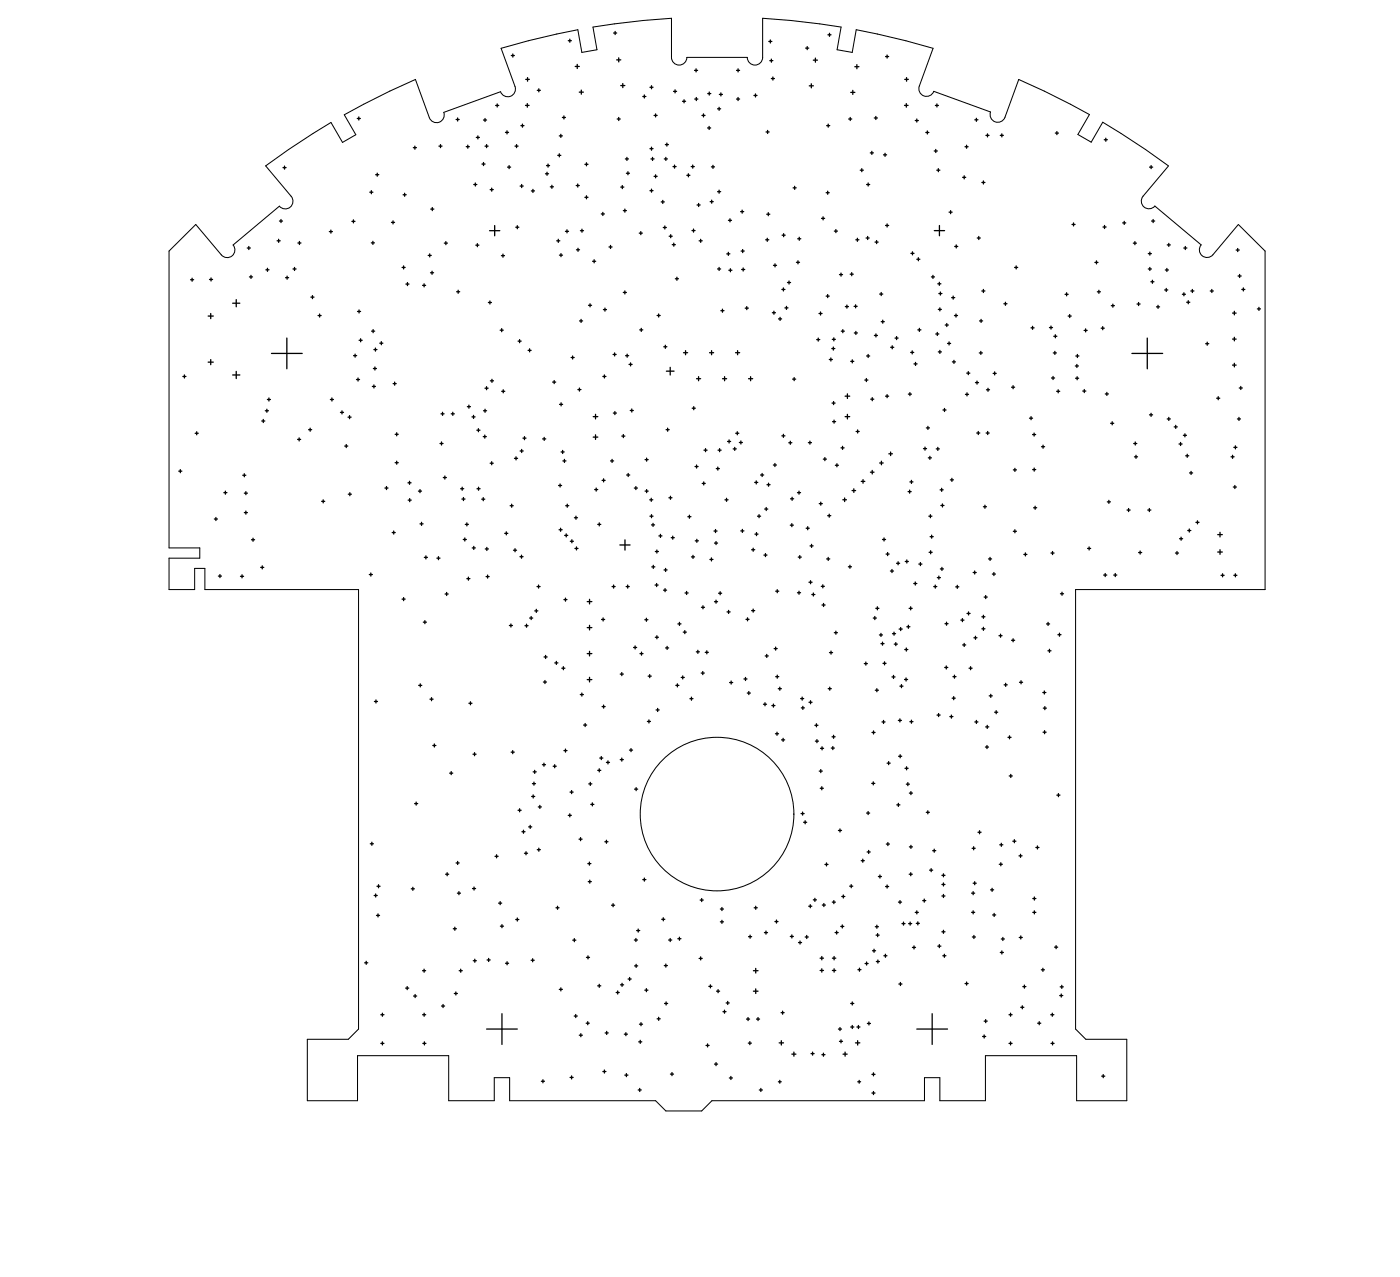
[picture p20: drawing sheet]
<svg xmlns="http://www.w3.org/2000/svg" width="228mm" height="207mm" viewBox="0 0 228 207" stroke-linecap="round" stroke-linejoin="round" font-family="sans-serif">
<g fill="none" stroke="#000" stroke-width=".17">
<path d="M67.5 12.9l2.3 6.2a1.25 1.25 0 0 0 1.6 .8 1.25 1.25 0 0 0 .7-1.6l9.3-3.4a1.25 1.25 0 0 0 1.6 .7 1.25 1.25 0 0 0 .7-1.6l-2.3-6.2 4.5-1.2 8-1.8 .7 3.7 2.4-.4-.6-3.7 8.2-1.1 4.5-.3v6.3a1.25 1.25 0 0 0 1.3 1.3 1.25 1.25 0 0 0 1.2-1.3h9.9a1.25 1.25 0 0 0 1.2 1.3 1.25 1.25 0 0 0 1.3-1.3v-6.3l4.5 .3 8.2 1.1-.6 3.7 2.4 .4 .7-3.7 8 1.8 4.5 1.2-2.3 6.2a1.25 1.25 0 0 0 .8 1.6 1.25 1.25 0 0 0 1.6-.8l9.2 3.4a1.25 1.25 0 0 0 .7 1.6 1.25 1.25 0 0 0 1.6-.8l2.3-6.1M67.5 12.9l-4.1 1.9-7.4 3.8 1.8 3.3-2.1 1.2-1.9-3.2-6.9 4.4-3.7 2.6 4.1 5a1.25 1.25 0 0 1-.1 1.7 1.25 1.25 0 0 1-1.8-.1l-7.5 6.3a1.25 1.25 0 0 1-.2 1.8 1.25 1.25 0 0 1-1.7-.2l-4.2-4.9-4.3 4.3v48.2h5v1.7h-5v5.1h4.1v-3.5h1.7v3.5h25v71.4l-1.7 1.6h-6.6v10h8.1v-7.3h14.8v7.3h7.4v-3.7h2.5v3.7h23.8l1.6 1.7h5.8l1.7-1.7h34.6v-3.7h2.5v3.7h7.4v-7.3h14.8v7.3h8.1v-10h-6.6l-1.7-1.6v-71.4h30.8v-55l-4.3-4.3-4.2 4.9a1.25 1.25 0 0 1-1.7 .1 1.25 1.25 0 0 1-.2-1.7l-7.5-6.3a1.25 1.25 0 0 1-1.8 .1 1.25 1.25 0 0 1-.1-1.7l4.1-4.9M165.6 12.9l4.1 1.9 7.4 3.8-1.9 3.2 2.2 1.3 1.8-3.2 7 4.4 3.7 2.6"/>
<circle cx="116.6" cy="132.2" r="12.5"/>
</g>
<g fill="none" stroke="#000" stroke-width=".21">
<path d="M58.1 19.2h.5M58.3 19v.5M74.1 19.4h.5M74.4 19.2v.5M78.6 19.5h.5M78.8 19.2v.5M80.6 17.1h.5M80.8 16.9v.5M83.1 9h.5M83.3 8.8v.5M85.4 17.1h.6M85.5 12.9h.5"/>
<path d="M85.7 16.8v.6M85.7 12.6v.6M87.3 14.7h.5M87.6 14.4v.5M91.4 19.1h.5M91.7 18.8v.5M92.4 6.6h.5M92.6 6.4v.5M93.5 10.8h.7M93.8 10.5v.6M94.1 15h.7M94.5 14.6v.7"/>
<path d="M99.7 5.4h.5M100 5.1v.5M100.2 9.7h.7M100.3 19.3h.5M100.6 9.4v.7M100.6 19.1v.5M100.9 13.9h.7M101.2 13.6v.6M104.5 15.7h.5M104.7 15.4v.5M105.6 14.2h.5M105.9 13.9v.5"/>
<path d="M106.3 18.7h.5M106.6 18.5v.5M109.5 14.8h.5M109.7 14.6v.5M110.9 16.5h.5M111.2 16.2v.5M112.9 11.4h.5M112.9 16.1h.5M113.1 11.2v.5M113.2 15.8v.5M114.1 18.7h.5M114.3 18.5v.5"/>
<path d="M115 15.2h.5M115.3 15v.4M116.6 17.7h.5M116.9 17.4v.5M116.9 15.3h.5M117.2 15.1v.5M119.7 16.1h.5M119.7 11.4h.5M120 11.2v.5M120 15.8v.5M122.5 15.5h.5M122.8 15.3v.5"/>
<path d="M125 6.7h.5M125.1 9.9h.5M125.2 6.5v.5M125.4 9.6v.5M125.4 12.8h.5M125.6 12.5v.5M130.9 7.8h.5M131.2 7.6v.5M131.5 13.9h.7M131.9 13.6v.7M132.2 9.8h.7M132.5 9.4v.7"/>
<path d="M134.6 5.7h.5M134.8 5.4v.5M137.9 19.3h.5M138.2 19.1v.5M138.3 15h.6M138.6 14.7v.6M138.9 10.8h.7M139.3 10.5v.7M142.1 19.2h.5M142.3 18.9v.5M143.9 9.2h.5M144.2 8.9v.5"/>
<path d="M147 17.1h.6M147.1 12.9h.5M147.3 16.8v.6M147.3 12.6v.6M148.8 19.6h.5M149 19.3v.5M152 17.1h.5M152.3 16.9v.5M158.4 19.5h.5M158.7 19.2v.5M45 39.1h.5M45.3 38.9v.5"/>
<path d="M45.4 35.9h.5M45.7 35.7v.5M46 27.2h.5M46.2 27v.5M48.4 39.5h.5M48.7 39.2v.5M53.5 37.6h.5M53.8 37.4v.5M57.2 36h.5M57.4 35.7v.5M60.1 31.2h.5M60.4 39.5h.5"/>
<path d="M60.4 31v.5M60.6 39.2v.5M61.1 28.4h.5M61.3 28.1v.5M63.6 36.1h.5M63.9 35.9v.5M65.5 31.6h.5M65.8 31.4v.5M67.2 24h.5M67.4 23.7v.5M70 34h.5M70.3 33.7v.5"/>
<path d="M71.3 23.7h.5M71.6 23.5v.5M72.2 39.5h.5M72.5 39.2v.5M75.8 23.8h.5M76 23.6v.5M77 30h.5M77.3 29.7v.5M77.3 39.8h.5M77.4 22.3h.5M77.6 39.6v.5M77.7 22.1v.5"/>
<path d="M78.3 26.6h.5M78.6 26.4v.5M78.8 23.7h.5M79.1 23.5v.5M79.6 37.5h1.6M79.7 30.8h.5M79.9 30.6v.5M80.4 36.6v1.7M82.2 21.5h.5M82.4 21.3v.5M82.5 27.1h.5M82.7 26.9v.5"/>
<path d="M83.7 23.7h.5M83.8 36.9h.5M84 23.5v.5M84.1 36.7v.5M84.5 30.2h.5M84.7 20.4h.5M84.8 30v.5M84.9 20.2v.5M86.4 31h.5M86.6 30.8v.5M88.7 28.2h.5M88.8 26.9h.5"/>
<path d="M88.9 28v.5M89.1 26.6v.5M89.4 30.3h.5M89.7 30.1v.5M90.5 39.1h.5M90.7 25.2h.5M90.7 38.9v.5M90.9 22.1h.5M90.9 25v.5M91.2 21.8v.5M91.9 37.6h.5M92.2 37.3v.5"/>
<path d="M93.7 30.1h.5M93.9 29.9v.5M94.3 37.5h.5M94.6 37.2v.5M95.1 26.7h.5M95.1 32.1h.5M95.3 26.4v.5M95.3 31.8v.5M97.7 34.8h.5M98 34.5v.5M99.2 39.9v.5M100.9 30.4h.5"/>
<path d="M101.1 30.1v.5M101.3 34.2h.5M101.6 34v.5M101.6 25.8h.5M101.8 28.1h.5M101.9 25.6v.5M102.1 27.9v.5M103.9 37.9h.5M104.1 37.6v.5M105.6 24.2h.5M105.6 31h.5M105.8 25.8h.5"/>
<path d="M105.9 23.9v.5M105.9 30.7v.5M106.1 25.6v.5M106.3 28.6h.5M106.6 28.4v.5M107.5 32.8h.5M107.7 32.6v.4M107.8 37h.5M108 25.8h.5M108.1 36.7v.5M108.1 23.5h.5M108.2 25.6v.5"/>
<path d="M108.4 23.2v.5M108.8 38.4h.5M109 38.1v.5M109.3 39.7h.5M109.4 27.1h.5M109.5 39.5v.5M109.6 26.8v.5M111.6 28.5h.5M111.9 28.2v.5M112.3 27.1h.5M112.5 37.5h.5M112.6 26.8v.5"/>
<path d="M112.7 37.2v.5M113.3 33.3h.5M113.5 33v.5M113.6 39.1h.5M113.9 38.9v.5M115 20.8h.5M115.3 20.5v.5M115.4 32.8h.5M115.6 27.1h.5M115.7 32.5v.5M115.9 26.9v.5M116.6 31.1h.5"/>
<path d="M116.9 30.9v.5M118.4 35.8h.5M118.6 35.5v.5M120.4 34.4h.5M120.6 34.1v.5M124.5 39h.5M124.5 21.4h.5M124.6 34.8h.5M124.7 38.7v.5M124.8 21.2v.5M124.9 34.5v.5M127.1 38.2h.5"/>
<path d="M127.4 38v.5M128.9 30.5h.5M129.2 30.3v.5M129.7 38.8h.5M129.9 38.5v.5M133.5 35.5h.5M133.8 35.2v.5M134.3 31.3h.5M134.4 20.4h.5M134.5 31.1v.5M134.6 20.2v.5M135.6 37.5h.5"/>
<path d="M135.9 37.3v.5M139.1 39h.5M139.4 38.7v.5M139.8 27.6h.5M140.1 27.4v.5M140.8 38.7h.5M140.9 30h.4M141 38.4v.5M141.1 29.7v.5M141.5 24.8h.4M141.7 24.6v.5M142.2 39.3h.5"/>
<path d="M142.5 39.1v.5M143.6 25.2h.5M143.8 24.9v.5M143.9 36.6h.5M144.2 36.4v.5M150.5 21.5h.5M150.7 21.3v.5M151.8 24.5h.5M151.9 37.5h1.6M152.1 24.3v.5M152.3 27.6h.5M152.5 27.4v.5"/>
<path d="M152.7 36.6v1.7M154.3 34.5h.5M154.5 34.2v.5M155.4 39.8v.5M156.5 28.8h.5M156.7 28.6v.5M156.8 23.8h.5M157.1 23.6v.5M158.8 38.7h.5M159.1 38.4v.5M159.6 29.6h.5M159.8 29.4v.5"/>
<path d="M160.2 22h.5M160.5 21.7v.5M162.6 22h.5M162.8 21.7v.5M171.5 21.6h.5M171.8 21.4v.5M174.2 36.5h.5M174.5 36.2v.5M179.3 36.9h.5M179.5 22.7h.5M179.5 36.6v.5M179.7 22.4v.5"/>
<path d="M182.5 36.2h.5M182.7 36v.5M184.2 39.5h.5M184.5 39.2v.5M186.8 27.1h.5M187.1 26.9v.5M187.2 35.9h.5M187.4 35.7v.5M189.7 39.8h.5M190 39.5v.5M31 45.4h.5M31.2 45.2v.5"/>
<path d="M33.8 51.3h.9M33.8 58.8h.9M34.1 45.4h.4M34.3 50.9v.9M34.3 58.4v.8M34.3 45.1v.5M37.8 49.3h1.2M38.4 48.7v1.1M40.2 40.3h.5M40.4 40v.5M40.5 45h.5M40.8 44.7v.5"/>
<path d="M43.2 43.8h.5M43.5 43.6v.5M44.1 57.4h5M46.4 45.1h.5M46.6 54.9v5M46.7 44.9v.5M47.6 43.7h.5M47.9 43.4v.5M50.5 48.3h.5M50.8 48v.5M51.7 51.3h.5M51.9 51v.5"/>
<path d="M57.5 57.8h.5M57.7 57.5v.5M58.1 50.6h.5M58.4 50.3v.5M58.4 55.3h.5M58.6 55v.5M60.4 53.8h.5M60.6 53.5v.5M60.7 59.9h.5M60.8 56.8h.5M60.9 59.6v.5M61 56.5v.5"/>
<path d="M61.7 55.7h.5M62 55.5v.5M65.3 43.4h.5M65.6 43.2v.5M66 46.1h.5M66.2 45.9v.5M68.7 46.4h.5M68.9 46.1v.5M69.6 41.5h.5M69.8 41.2v.5M70 44.3h.5M70.2 44.1v.5"/>
<path d="M74.2 47.4h.5M74.5 47.1v.5M79.4 49.1h.5M79.6 48.9v.5M81.3 53.6h.5M81.5 41.5h.5M81.5 53.4v.5M81.7 41.3v.5M84.2 55.4h.5M84.5 55.2v.5M85.8 56.9h.5M86.1 56.7v.5"/>
<path d="M90.9 41.4h.5M91.2 41.2v.5M92.8 58.1h.5M93.1 57.8v.5M93.7 40.6h.5M93.9 40.3v.5M94.2 52.1h.5M94.4 51.9v.5M95.6 49.6h.5M95.9 49.3v.5M96.3 42.4h.5M96.6 42.2v.5"/>
<path d="M98.1 50.3h.5M98.3 50v.5M99 40.1h.5M99.6 57.6h.5M99.9 57.3v.5M101.3 47.5h.5M101.6 47.3v.5M101.7 57.8h.5M101.9 57.5v.5M102.2 59.2h.5M102.5 58.9v.5M104 53.6h.5"/>
<path d="M104.2 53.3v.5M106.8 51.3h.5M107.1 51v.5M107.9 56.3h.5M108.1 56.1v.5M108.9 59.7v1.2M109.8 45.3h.5M110 45v.5M111.1 57.3h.7M111.4 57v.6M115.3 57.3h.7M115.7 57v.6"/>
<path d="M116.6 43.7h.5M116.9 43.4v.5M117.2 50.5h.5M117.4 50.2v.5M118.1 41.2h.5M118.4 41v.5M118.5 43.9h.5M118.7 43.7v.4M119.5 57.3h.7M119.9 57v.6M120.5 40.8h.5M120.5 43.8h.5"/>
<path d="M120.7 40.5v.5M120.8 43.5v.5M121.1 50.1h.5M121.4 49.8v.5M125.5 50.8h.5M125.7 43.1h.5M125.8 50.6v.4M126 42.9v.5M126.5 51.8h.5M126.8 51.6v.5M127.1 47h.5M127.3 46.8v.5"/>
<path d="M127.6 50h.5M127.8 49.8v.5M128 45.9h.5M128.2 45.6v.5M129.4 42.6h.5M129.7 42.4v.5M132.7 55.2h.5M133 54.9v.5M133.1 50.9h.5M133.4 50.7v.5M134.3 48.1h.5M134.5 47.8v.5"/>
<path d="M134.8 58.4h.5M135 58.1v.5M135.2 56.6h.5M135.3 55.1h.5M135.4 56.4v.5M135.5 54.9v.5M136.4 44.6h.5M136.7 44.4v.5M136.7 53.8h.5M137 53.5v.5M137.4 49.8h.5M137.6 49.6v.5"/>
<path d="M138.2 44.5h.5M138.3 58.7h.5M138.4 44.3v.5M138.5 58.4v.5M138.8 49.8h.5M138.9 54.1h.5M139.1 49.5v.5M139.1 53.8v.5M140.9 57.8h.5M141.1 57.6v.5M142.1 54.5h.5M142.4 54.2v.5"/>
<path d="M143 47.8h.5M143.2 47.5v.5M143.2 52.3h.5M143.5 52v.5M144.8 56.4h.5M145 56.2v.5M145.5 54.9h.5M145.7 54.7v.5M148 57.2h.5M148.1 41.2h.5M148.3 57v.5M148.3 40.9v.5"/>
<path d="M148.6 59.1h.5M148.8 58.9v.5M149 42.1h.5M149.2 53.6h.5M149.3 41.9v.5M149.4 53.3v.5M151.4 45h.5M151.6 44.7v.5M152.1 54.3h.5M152.3 54v.5M152.4 46.1h.5M152.5 50.3h.5"/>
<path d="M152.5 57.2h.5M152.6 47.7h.5M152.7 45.9v.5M152.8 50v.5M152.8 56.9v.5M152.8 47.4v.5M153.6 52.8h.5M153.9 52.5v.5M154 55.8h.5M154.3 55.5v.5M154.7 48.3h.5M154.8 58.8h.5"/>
<path d="M154.9 48.1v.5M155 58.5v.5M155.1 51.3h.5M155.2 40h.5M155.4 51v.5M159.2 57.3h.5M159.2 52.1h.5M159.4 57.1v.5M159.5 51.9v.5M159.6 47.3h.5M159.8 47v.5M163.2 49.3h.5"/>
<path d="M163.4 49.1v.5M164.9 43.4h.5M165.2 43.2v.5M167.6 53.3h.5M167.8 53v.5M170.6 53.2h.5M170.8 53v.5M171.2 57.3h.5M171.3 54.6h.5M171.4 57.1v.5M171.5 54.4v.5M173.1 47.8h.5"/>
<path d="M173.4 47.6v.5M173.6 51.3h.5M173.9 51.1v.5M174.8 59.4h.5M174.9 57.8h.5M175 59.2v.5M175.1 57.6v.5M176.2 53.7h.5M176.4 53.4v.5M178 42.6h.5M178.2 42.4v.5M178.4 47.4h.5"/>
<path d="M178.6 47.2v.4M179 53.3h.5M179.2 53.1v.5M180.6 49.7h.5M180.9 49.4v.5M184 57.4h5M184.8 49.4h.5M185.1 49.1v.5M186.5 54.9v5M186.6 43.7h.5M186.6 41.2h.5M186.9 43.4v.5"/>
<path d="M186.9 40.9v.5M187.1 45.8h.4M187.3 45.5v.5M188 49.8h.5M188.2 49.6v.5M189.3 47.1h.5M189.4 43.9h.5M189.6 46.9v.4M189.7 43.6v.5M192.2 47.8h.5M192.4 40.3h.5M192.4 47.6v.5"/>
<path d="M192.6 40v.5M192.9 49.1h.5M193.1 48.8v.5M193.5 47.3h.5M193.8 47v.5M196 55.8h.5M196.2 55.6v.5M196.7 47.3h.5M197 47v.5M200.3 55.1h.6M200.3 50.9h.6M200.3 59.3h.6"/>
<path d="M200.6 50.6v.5M200.6 54.8v.6M200.6 59v.6M200.9 40.6h.5M201.2 40.4v.5M201.2 44.8h.5M201.5 44.6v.5M201.8 47h.5M202.1 46.8v.5M204.4 50.2h.5M204.6 49.9v.5M29.1 76.5h.5"/>
<path d="M29.3 76.3v.5M29.7 61.2h.5M30 60.9v.5M31.7 70.4h.5M32 70.1v.5M36.6 79.8v.5M37.8 60.9h1.2M38.4 60.3v1.2M39.5 77.2h.5M39.7 76.9v.5M40 79.9v.5M42.5 68.4h.5"/>
<path d="M42.8 68.1v.5M43.1 66.7h.5M43.4 66.5v.5M43.5 64.9h.5M43.7 64.6v.5M48.4 71.4h.5M48.6 71.1v.5M50.2 69.8h.5M50.4 69.5v.5M53.7 64.9h.5M53.9 64.6v.5M55.3 67h.5"/>
<path d="M55.6 66.7v.5M56 72.5h.5M56.3 72.2v.5M56.6 67.8h.5M56.8 67.5v.5M57.9 61.7h.5M58.2 61.4v.5M60.5 62.8h.5M60.8 62.5v.5M62.6 79.3h.5M62.8 79v.5M63.9 62.3h.5"/>
<path d="M64.1 62.1v.5M64.2 75.2h.5M64.2 70.5h.5M64.5 70.3v.5M64.5 74.9v.5M66.3 78.4h.5M66.6 78.2v.5M68 79.8h.5M68.3 79.5v.5M71.5 72h.5M71.7 67.2h.5M71.8 71.8v.5"/>
<path d="M71.9 67v.5M72.1 77.6h.4M72.3 77.3v.5M73.3 67.2h.5M73.6 67v.5M74.9 79.4h.5M75.1 79.1v.5M76 66.1h.5M76.2 65.8v.5M76.7 67.7h.5M77 67.5v.5M77.5 69.9h.5"/>
<path d="M77.5 79.4h.5M77.8 69.6v.5M77.8 79.1v.5M78.5 70.9h.5M78.6 66.7h.5M78.8 70.7v.5M78.8 63.1h.5M78.8 66.5v.5M79.1 62.8v.5M79.7 75.2h.5M79.7 61.9h.5M79.9 75v.5"/>
<path d="M80 61.6v.5M81.5 63.6h.5M81.8 63.3v.5M83.6 74.5h.5M83.9 74.2v.5M84.5 73.3h.5M84.8 73v.5M85 71.2h.5M85.2 70.9v.5M88.2 71.3h.5M88.4 71v.5M89.8 62.1h.5"/>
<path d="M90.1 61.8v.5M90.8 78.9h.5M90.9 65.7h.5M91 78.6v.5M91.2 65.4v.5M91.2 73.4h.5M91.4 73.2v.5M91.5 74.9h.5M91.7 74.6v.5M93.9 63.3h.5M94.2 63v.5M96.4 71h.8"/>
<path d="M96.4 67.7h.8M96.6 79.5h.5M96.8 67.3v.8M96.8 70.6v.8M96.9 79.3v.5M97.9 78h.5M98 61.2h.5M98.1 77.8v.5M98.2 60.9v.5M99.2 74.9h.5M99.5 74.6v.5M99.7 67.1h.5"/>
<path d="M99.9 66.8v.5M101.1 70.8h.5M101.3 70.6v.5M101.9 77.2h.5M102.1 76.9v.5M102.4 66.7h.5M102.7 66.4v.5M103.1 79.3h.5M103.3 79v.5M104.8 79.8h.5M104.8 74.7h.5M105.1 74.4v.5"/>
<path d="M105.1 79.5v.5M108.3 69.8h.5M108.3 60.3h1.3M108.5 69.5v.5M112.5 66.3h.5M112.8 66.1v.5M113 75.8h.5M113.2 61.5h.7M113.2 75.5v.5M113.5 61.2v.6M114.1 78.5h.5M114.4 78.3v.5"/>
<path d="M114.4 73.1h.5M114.7 72.9v.5M116.4 76.1h.5M116.7 75.9v.5M116.7 73.1h.5M117 72.9v.5M117.4 61.5h.7M117.8 61.2v.6M118.2 71.7h.5M118.5 71.5v.5M119.2 72.9h.5M119.4 72.7v.5"/>
<path d="M119.6 70.4h.5M119.8 70.1v.5M120.2 71.9h.5M120.4 71.6v.5M121.7 61.5h.6M122 61.2v.6M122.7 78.4h.5M122.9 78.1v.5M123.6 77.2h.5M123.9 76.9v.5M124.7 78.7h.5M124.9 78.5v.5"/>
<path d="M125.7 75.5h.5M125.9 75.3v.5M127.1 70.8h.5M127.3 70.5v.5M128.2 71.9h.5M128.4 71.7v.5M128.8 61.6h.5M129.1 61.3v.5M129.9 79.8v.5M131.4 71.9h.5M131.6 71.7v.5M133.8 74.6h.5"/>
<path d="M134.1 74.3v.5M135.2 65.5h.5M135.3 68.5h.5M135.5 65.2v.5M135.6 68.2v.5M135.8 75.6h.5M136 75.3v.5M136.7 72.8h.5M136.9 72.5v.5M137.4 64.4h.7M137.4 67.7h.7M137.7 64v.7"/>
<path d="M137.7 67.3v.8M138.5 79.7h.6M138.8 79.4v.6M139.1 70.1h.5M139.4 69.8v.5M140 78.2h.6M140.3 77.9v.6M140.6 61.7h.5M140.8 61.5v.5M141.5 76.7h.6M141.5 64.8h.5M141.8 76.4v.6"/>
<path d="M141.8 64.6v.5M143 75.2h.5M143.3 74.9v.6M143.9 64.4h.5M144.2 64.1v.5M144.5 73.7h.5M144.8 73.4v.6M147.6 79.9h.5M147.6 64h.5M147.8 79.6v.5M147.9 78.3h.5M147.9 63.8v.5"/>
<path d="M148.1 78v.5M150.1 72.9h.5M150.3 72.6v.5M150.6 69.5h.5M150.8 69.3v.5M150.9 74.4h.5M151.1 74.1v.5M152.2 72.9h.5M152.4 72.7v.5M152.8 79.6h.5M153 79.3v.5M153.3 66.6h.5"/>
<path d="M153.5 66.3v.5M154.5 77.9h.5M154.7 77.7v.5M156.9 64.1h.5M157.1 60.6h.5M157.2 63.8v.5M157.4 60.4v.5M158.5 62.1h.5M158.7 70.3h.5M158.8 61.9v.5M159 70.1v.5M160.3 70.3h.5"/>
<path d="M160.3 63.3h.5M160.5 70.1v.5M160.6 63.1v.5M161.4 60.7h.5M161.7 60.4v.5M164.4 62.9h.5M164.7 62.6v.5M164.7 76.3h.5M165 76.1v.5M167.3 67.9h.5M167.6 67.7v.5M167.8 70.6h.5"/>
<path d="M167.8 76.3h.5M168.1 70.3v.5M168.1 76v.5M169.3 72.6h.5M169.5 72.3v.5M170.9 61.4h.5M171.2 61.2v.5M171.7 63.6h.5M172 63.3v.5M174.8 61.4h.5M175.1 61.2v.5M176 63.5h.5"/>
<path d="M176.2 63.3v.5M179.6 64h.5M179.9 63.7v.5M180.5 68.8h.5M180.8 68.5v.5M184.3 72h.5M184.4 74.2h.5M184.5 71.8v.5M184.6 74v.5M186.8 67.4h.5M187.1 67.1v.5M189.7 68.1h.5"/>
<path d="M190 67.8v.5M190.8 69.3h.5M191.1 69.1v.5M191.6 72.1h.5M191.9 71.9v.5M192.3 70.7h.5M192.6 70.5v.5M192.7 74h.5M193 73.8v.5M193.3 76.8h.5M193.6 76.6v.5M197.7 64.7h.5"/>
<path d="M198 64.4v.5M200.1 74.2h.5M200.3 74v.5M200.5 79.1h.5M200.5 72.7h.5M200.7 78.9v.5M200.8 72.4v.5M201.1 68.1h.5M201.4 67.8v.5M201.4 63h.5M201.7 62.8v.5M34.8 84.3h.5"/>
<path d="M35.1 84.1v.5M35.5 93.6h.5M35.7 93.3v.5M36.4 80h.5M39.1 93.6h.5M39.3 93.4v.5M39.7 83.3h.5M39.7 80.1h.5M40 83v.5M40.9 87.7h.5M41.1 87.4v.5M42.4 92.2h.5"/>
<path d="M42.6 91.9v.5M52.3 81.4h.5M52.5 81.2v.5M56.6 80.3h.5M56.9 80v.5M60 93.3h.5M60.3 93.1v.5M63.7 86.5h.5M64 86.3v.5M65.3 97.3h.5M65.6 97.1v.5M66.3 81.2h.5"/>
<path d="M66.6 81v.5M68.3 85.1h.5M68.5 84.8v.5M69 90.5h.5M69.2 90.3v.5M71 90.7h.5M71.3 90.4v.5M72.3 96.5h.5M72.6 96.2v.5M75.1 81.1h.5M75.3 87.6h.5M75.3 80.8v.5"/>
<path d="M75.5 87.4v.5M75.6 85.2h.5M75.9 94h.5M75.9 84.9v.5M76.1 93.7v.5M76.8 89h.5M77 88.8v.5M78.3 81.1h.5M78.5 80.8v.5M78.9 89.2h.5M79 93.7h.5M79.1 88.9v.5"/>
<path d="M79.3 93.4v.5M82 86.6h.5M82.3 86.4v.5M82.9 82.1h.5M83.2 81.9v.5M83.5 89.4h.5M83.7 89.1v.5M84.5 90.4h.5M84.8 90.2v.5M86.9 99.2h.5M87.2 99v.5M87.3 95.3h.5"/>
<path d="M87.5 95v.5M90.9 86.1h.5M91.1 85.8v.5M91.7 97.4h.5M91.8 87h.5M91.9 97.2v.5M91.9 82.1h.5M92 86.7v.5M92.2 81.9v.5M92.7 87.9h.5M92.9 87.7v.5M93.4 84.1h.5"/>
<path d="M93.4 89.1h.5M93.6 83.8v.5M93.7 88.8v.5M95.4 97.7h.8M95.8 97.4v.7M97.1 85.2h.5M97.4 84.9v.5M99.5 95.3h.5M99.7 95v.5M100.7 88.5h1.7M101.6 87.7v1.7M101.8 95.3h.5"/>
<path d="M102 95v.5M105.6 81.2h.5M105.6 83.8h.5M105.8 80.9v.5M105.9 83.6v.5M105.9 85.3h.5M105.9 92.1h.5M106.1 85v.5M106.2 91.8v.5M106.5 95h.5M106.5 89.6h.5M106.7 94.8v.5"/>
<path d="M106.8 89.3v.5M107.1 87.1h.5M107.3 86.8v.5M107.8 95.9h.5M107.9 92.6h.5M108.1 95.6v.5M108.2 92.3v.5M108.7 80.9h.5M109 80.6v.5M109.1 87.3h.5M109.3 87.1v.5M111.3 96.3h.5"/>
<path d="M111.6 96.1v.5M111.8 83.9h.5M112 83.7v.5M112.4 90.5h.5M112.6 90.2v.5M113 87.9h.5M113.3 87.6v.5M114 98.6h.5M114.3 98.4v.5M115.4 90.9h.5M115.6 90.6v.5M116 86.3h.5"/>
<path d="M116.1 97.7h.5M116.1 88.2h.5M116.3 86v.5M116.4 88v.5M116.4 97.5v.5M116.8 96.4h.5M117 96.1v.5M117.8 81.2h.5M118.1 80.9v.5M118.2 99.4h.5M118.4 99.2v.4M120.4 86.2h.5"/>
<path d="M120.7 86v.5M122.2 99.2h.5M122.2 89.3h.5M122.4 89v.5M122.4 98.9v.5M122.7 86.8h.5M123 86.5v.5M123.1 83.8h.5M123.4 83.6v.5M124.2 90.2h.5M124.3 82.7h.5M124.4 89.9v.5"/>
<path d="M124.5 82.4v.5M126.1 96h.5M126.3 95.8v.5M128.4 85.3h.5M128.5 81h.5M128.7 85.1v.5M128.7 80.8v.5M129.6 80h.5M129.6 96.3h.5M129.7 90.5h.5M129.9 96v.5M130 90.2v.5"/>
<path d="M131 85.8h.5M131.3 85.6v.5M131.5 94.6h.5M131.7 88.7h.5M131.7 94.3v.5M131.9 88.4v.5M131.9 96.6h.5M132.2 96.3v.5M133.2 81.8h.5M133.4 81.6v.5M133.5 95.2h.5M133.6 98.3h.5"/>
<path d="M133.7 95v.5M133.8 98v.5M134.4 90.8h.5M134.5 83.8h.5M134.6 90.5v.5M134.8 83.5v.5M137 81.2h.6M137.3 80.9v.6M137.9 92.1h.5M138.1 91.8v.5M142.3 98.8h.5M142.6 98.6v.5"/>
<path d="M143.4 87.6h.5M143.7 87.4v.5M144 90h.5M144.3 89.8v.5M144.7 92.8h.5M145 92.5v.5M145.7 91.5h.5M146 91.2v.5M147.1 91.2h.5M147.4 91v.5M147.8 98.8h.5M148 98.6v.5"/>
<path d="M148.5 94.8h.5M148.8 94.5v.5M149.3 91.6h.5M149.6 91.4v.5M151 83.9h.5M151 89.7h.5M151.2 87.2h.5M151.2 83.6v.5M151.3 89.5v.5M151.4 86.9v.5M151.8 95.3h.5M152 95v.5"/>
<path d="M152.3 93.8h.5M152.6 93.6v.5M152.8 92.4h.5M152.9 82.1h.5M153.1 92.2v.5M153.2 81.9v.5M155.3 95.3h.5M155.6 95.1v.5M157.2 99.6h.5M157.4 99.4v.5M158.2 93h.5M158.4 92.7v.5"/>
<path d="M159.8 99.9v.5M159.8 82.3h.5M160 97h.5M160.1 82.1v.5M160.2 96.7v.5M160.7 90.8h.5M160.9 90.5v.5M161.3 93.2h.5M161.5 93v.5M164.7 86.3h.5M164.9 86.1v.5M166.4 90.1h.5"/>
<path d="M166.7 89.8v.5M168 82.5h.5M168.2 82.2v.5M170.8 89.8h.5M171.1 89.6v.5M172.4 96.4h.5M172.6 96.2v.5M176.8 89.1h.5M177 88.8v.5M179.4 93.4h.5M179.6 93.2v.5M180 81.5h.5"/>
<path d="M180.2 81.3v.5M181 93.4h.5M181.3 93.2v.5M183.2 82.9h.5M183.4 82.6v.5M185.1 89.8h.5M185.3 89.5v.5M186.6 82.9h.5M186.8 82.6v.5M191 89.8h.5M191.3 89.6v.5M191.7 87.5h.5"/>
<path d="M192 87.3v.5M193 86.2h.5M193.3 85.9v.5M194.4 84.8h.5M194.6 84.6v.5M197.9 89.7h.8M197.9 86.8h.8M198.3 86.5v.7M198.3 89.3v.7M198.5 93.5h.5M198.7 93.2v.5M200.5 93.5h.5"/>
<path d="M200.8 93.2v.5M60.9 113.9h.5M61.1 113.7v.5M68.1 111.3h.5M68.3 111.1v.5M68.8 101.1h.5M69.1 100.8v.5M69.9 113.6h.5M70.1 113.3v.5M76.2 114.2h.5M76.5 114v.5M82.8 101.6h.5"/>
<path d="M83 101.4v.5M85.3 101.6h.5M85.6 101.4v.5M86.1 100.4h.5M86.3 100.1v.5M88.3 110.8h.5M88.4 106.7h.5M88.6 110.5v.5M88.7 106.5v.5M90.2 107.7h.5M90.4 107.4v.5M91.3 108.5h.5"/>
<path d="M91.6 108.3v.5M94.3 112.8h.5M94.6 112.6v.5M94.9 117.8h.5M95.1 117.5v.5M95.4 106.2h.8M95.4 101.9h.8M95.4 110.4h.8M95.8 101.6v.7M95.8 105.8v.7M95.8 110v.8M97.8 100.6h.5"/>
<path d="M97.9 114.8h.5M98 100.4v.5M98.1 114.5v.5M100.8 109.5h.5M101.1 109.2v.5M103 105.2h.5M103.2 104.9v.5M104 106.2h.5M104.3 105.9v.5M104.8 100.7h.5M105.1 100.4v.5M105.2 117.2h.5"/>
<path d="M105.3 109.8h.5M105.5 116.9v.5M105.6 109.6v.5M106.5 103.5h.5M106.6 115.3h.5M106.8 103.3v.5M106.9 115.1v.5M108.2 105.2h.5M108.4 105v.5M109.8 111.3h.5M110.1 111.1v.5M110.2 101.3h.5"/>
<path d="M110.4 101.1v.5M110.7 110h.5M111 109.8v.5M111 102.7h.5M111.3 102.4v.5M112.1 113.5h.5M112.4 113.2v.5M113.2 105.9h.5M113.4 105.6v.5M114 109.3h.5M114.2 109.1v.5M114.6 106h.5"/>
<path d="M114.9 105.7v.5M118.6 110.9h.5M118.8 110.6v.5M120.9 110.3h.5M121.2 110v.5M121.2 100.6h.5M121.5 112.6h.5M121.5 100.4v.5M121.7 112.3v.5M124.1 114.4h.5M124.3 114.1v.5M124.4 106.5h.5"/>
<path d="M124.6 106.3v.5M125.5 114.6h.5M125.7 114.4v.5M125.8 105.4h.5M126 119.2h.5M126.1 105.1v.5M126.1 109.9h.5M126.3 118.9v.5M126.3 109.7v.5M126.5 111.9h.5M126.7 111.6v.5M127.3 119.9v.5"/>
<path d="M130.1 113.5h.5M130.2 115h.5M130.4 113.2v.5M130.5 114.7v.5M131.5 114.1h.5M131.7 113.8v.5M132.4 117.8h.5M132.7 117.6v.5M134.6 111.9h.5M134.8 106h.5M134.9 111.6v.5M135.1 105.8v.5"/>
<path d="M135.2 119.7h.5M135.5 119.4v.5M135.6 102.8h.5M135.9 102.5v.5M140.5 107.8h.5M140.7 107.5v.5M141.7 119h.5M141.9 100.4h.5M142 118.7v.5M142.2 100.1v.5M142.3 112.1h.5M142.5 111.9v.5"/>
<path d="M142.9 103.1h.5M143.2 104.6h.5M143.2 102.9v.5M143.3 117.3h.5M143.4 104.3v.5M143.5 107.8h.5M143.6 117v.5M143.8 107.5v.5M145 110h.5M145.1 102.9h.5M145.2 109.7v.5M145.3 102.7v.5"/>
<path d="M145.3 104.6h.5M145.6 104.4v.5M146 117h.5M146.1 102.2h.5M146.3 116.8v.5M146.3 111.5h.5M146.4 101.9v.5M146.5 111.2v.5M147 110.4h.5M147.1 105.5h.5M147.3 110.1v.5M147.3 105.3v.5"/>
<path d="M147.4 101.8h.5M147.6 101.6v.5M147.9 117.2h.5M148.1 117v.5M152.3 116.2h.5M152.5 115.9v.5M153.5 108.4h.5M153.6 101.3h.5M153.8 108.2v.5M153.8 101.1v.5M154.4 116.4h.5M154.6 116.2v.5"/>
<path d="M154.8 113.4h.5M154.9 109.9h.5M155 113.2v.5M155.1 109.7v.5M156.2 100.7h.5M156.4 100.5v.5M156.5 104.8h.5M156.7 104.5v.5M157.5 108.5h.5M157.7 108.3v.5M158.3 103.6h.5M158.4 117.3h.5"/>
<path d="M158.5 103.3v.5M158.7 117v.5M159.6 100.2h.5M159.6 102.1h.5M159.8 101.9v.5M160.2 118.1h.5M160.5 117.8v.5M160.8 113h.5M161 112.8v.5M161.7 115.7h.5M161.9 115.4v.5M162.4 103.3h.5"/>
<path d="M162.6 103v.5M163.2 111.2h.5M163.5 111v.5M163.8 119.8h.5M164.1 119.5v.5M164.4 104h.5M164.7 103.8v.5M165.7 110.8h.5M165.9 110.6v.5M169.5 112.5h.5M169.5 118.9h.5M169.6 115h.5"/>
<path d="M169.7 112.2v.5M169.8 118.7v.5M169.8 114.8v.5M170.1 101.4h.5M170.3 105.7h.5M170.3 101.1v.5M170.6 105.5v.5M171.9 103.1h.5M172.2 102.8v.5M60.2 137.1h.5M60.4 136.8v.5M67.4 130.5h.5"/>
<path d="M67.6 130.3v.5M70.3 121.1h.5M70.6 120.8v.5M73.1 125.6h.5M73.3 125.3v.5M74.4 139.9v.5M76.9 122.5h.5M77.1 122.3v.5M80.5 139.1h.5M80.7 138.8v.5M83.1 122.2h.5M83.3 121.9v.5"/>
<path d="M84.2 131.6h.5M84.5 131.4v.5M84.8 135.1h.5M85.1 134.9v.5M85.2 138.6h.5M85.5 138.4v.5M85.9 134.3h.5M86.2 134.1v.5M86.4 129.4h.5M86.5 127.3h.5M86.7 125.4h.5M86.7 129.1v.5"/>
<path d="M86.8 127v.5M86.9 125.1v.5M87.3 138h.5M87.5 131.1h.5M87.6 137.8v.5M87.7 130.8v.5M88.2 124.2h.5M88.4 124v.5M89.9 124.5h.5M90.2 124.2v.5M91.7 121.9h.5M91.9 121.7v.5"/>
<path d="M92.4 132.4h.5M92.6 132.2v.5M92.7 128.7h.5M92.9 128.4v.5M94.1 136.3h.5M94.4 136.1v.5M95.7 127.3h.5M95.9 127.1v.5M96 130.7h.5M96.3 130.4v.5M97.1 125.1h.5M97.4 124.9v.5"/>
<path d="M97.5 123.1h.5M97.7 122.9v.5M98.3 136.7h.5M98.6 123.8h.5M98.6 136.5v.5M98.8 123.6v.5M100.8 123.4h.5M101.1 123.1v.5M102.3 121.8h.5M102.6 121.6v.5M103.1 128.2h.5M103.4 127.9v.5"/>
<path d="M127 120.2h.5M130.2 132.2h.5M130.4 131.9v.5M130.6 133.6h.5M130.9 133.3v.5M132.5 120.4h.5M132.8 120.1v.5M133.2 125.3h.5M133.3 128h.5M133.4 121.6h.5M133.4 125v.5M133.6 127.8v.5"/>
<path d="M133.6 121.3v.5M135.1 121.5h.5M135.4 121.3v.5M136.3 134.9h.5M136.5 134.6v.5M140 139.8h.5M140.2 139.6v.5M140.8 132.1h.5M140.9 138.4h.5M141.1 131.8v.5M141.2 138.1v.5M141.7 127.2h.5"/>
<path d="M141.9 127v.5M144.1 137.1h.5M144.2 124h.5M144.3 136.9v.5M144.4 123.7v.5M145.8 130.7h.5M146 130.5v.5M146.1 122.8h.5M146.3 122.6v.5M147.1 124.8h.5M147.3 127.4h.5M147.3 124.6v.4"/>
<path d="M147.6 127.1v.5M147.8 128.8h.5M147.8 137.6h.5M148.1 128.6v.5M148.1 137.3v.5M150.5 132h.5M150.8 131.7v.5M151.6 138.2h.5M151.8 137.9v.5M158 137.8h.5M158.2 137.5v.5M159 135.2h.5"/>
<path d="M159.2 134.9v.5M160.2 121.3h.5M160.4 121.1v.5M162.5 137.2h.5M162.7 137v.5M164 126h.5M164.3 125.8v.5M164.6 136.6h.5M164.9 136.4v.5M165.6 139h.5M165.9 138.8v.5M168.4 137.7h.5"/>
<path d="M168.6 137.4v.5M171.8 129.2h.5M172 128.9v.5M59.3 156.4h.5M59.5 156.1v.5M60.8 145.5h.5M61.1 145.2v.5M61.2 148.7h.5M61.3 144h.5M61.4 148.5v.4M61.5 143.7v.5M66.8 144.4h.5"/>
<path d="M67.1 144.1v.5M68.7 157.7h.5M68.9 157.4v.5M72.4 142h.5M72.7 141.8v.5M73.7 150.9h.5M73.9 150.6v.5M74.1 140.2h.5M74.3 145.1h.5M74.6 144.8v.5M74.6 157.7h.5M74.9 157.4v.5"/>
<path d="M76.8 144.3h.5M76.9 156.1h.5M77 144.1v.5M77.2 155.8v.5M79.2 155.9h.5M79.4 155.7v.5M81 146.7h.5M81.3 146.5v.5M81.3 150.4h.5M81.6 150.2v.5M82.2 156.5h.5M82.4 156.2v.5"/>
<path d="M83.8 149.4h.5M84.1 149.1v.5M86.3 156h.5M86.6 155.7v.5M90.4 147.5h.5M90.6 147.2v.5M93.1 152.7h.5M93.3 152.5v.5M95.3 155.5h.5M95.5 140.3h.5M95.6 155.3v.5M95.6 143.2h.5"/>
<path d="M95.8 140v.5M95.9 143v.5M97.4 159.9v.5M99.4 147h.5M99.6 146.8v.5M100.9 160h.5M101.1 159.7v.5M102.1 159h.5M102.3 158.8v.5M103.1 152.7h.5M103.1 156.9h.5M103.4 152.4v.5"/>
<path d="M103.4 156.6v.5M103.5 151.2h.5M103.7 150.9v.5M104.5 142.9h.5M104.7 142.6v.5M107.6 149.3h.5M107.8 149.1v.5M108 156.8h.5M108.2 156.6v.5M108.7 152.7h.5M108.9 152.4v.5M110.2 152.5h.5"/>
<path d="M110.4 152.2v.5M113.6 155.7h.5M113.8 146.2h.5M113.9 155.4v.5M114 146v.5M115.5 160v.5M117.1 149.7h.5M117.1 147.7h.5M117.3 147.4v.5M117.3 149.5v.5M121.7 152.2h.5M121.9 151.9v.5"/>
<path d="M122.5 157.7h.7M122.6 147.5h.5M122.8 157.3v.8M122.8 147.2v.5M124.2 151.5h.5M124.5 151.2v.5M126 149.7h.4M126.2 149.4v.5M128.4 152.1h.5M128.7 151.9v.5M129.8 153.1h.5M130 152.9v.5"/>
<path d="M130.9 152.2h.5M131.1 152v.5M131.4 147.2h.5M131.7 147v.5M132.2 146.2h.5M132.4 145.9v.5M133.3 155.6h.5M133.3 157.6h.5M133.6 155.4v.5M133.6 157.4v.5M133.7 147h.5M133.9 146.8v.5"/>
<path d="M134.1 140.4h.5M134.3 140.2v.5M135.3 146.5h.5M135.3 155.6h.5M135.3 157.6h.5M135.5 146.3v.5M135.6 155.4v.5M135.6 157.4v.5M135.7 151.5h.5M136 151.2v.5M136.6 150.5h.5M136.8 145.6h.5"/>
<path d="M136.9 150.2v.5M137.1 145.4v.5M138.1 143.9h.5M138.3 143.7v.5M139.4 157.5h.5M139.7 157.3v.5M140.6 156.5h.5M140.9 156.3v.5M141.8 154.4h.5M142.1 154.2v.5M142.3 150.5h.5M142.4 151.9h.5"/>
<path d="M142.4 156.2h.5M142.5 150.3v.5M142.6 151.7v.5M142.7 155.9v.5M142.8 142.4h.5M143 142.1v.5M143.7 155.3h.5M143.9 155v.5M143.9 144h.5M144.2 143.8v.5M146 146.5h.5M146.1 159.8h.5"/>
<path d="M146.3 146.3v.5M146.3 159.6v.5M146.6 150h.5M146.8 149.8v.5M147.7 150h.5M147.8 142h.5M147.9 149.8v.5M148 141.8v.5M148.3 153.9h.5M148.6 153.6v.5M148.8 148.2h.5M148.9 150h.5"/>
<path d="M149 148v.5M149.2 149.7v.5M150 146.3h.5M150.2 146v.5M151.1 141.3h.5M151.3 141.1v.5M152.4 153.7h.5M152.7 153.4v.5M153.1 142.2h.5M153.1 145.5h.5M153.1 151.4h.5M153.1 143.7h.5"/>
<path d="M153.2 155.3h.5M153.3 141.9v.5M153.3 143.4v.5M153.3 145.3v.5M153.3 151.1v.5M153.5 155v.5M156.9 159.8h.5M157.1 159.5v.5M157.9 148.2h.5M157.9 145.1h.5M158 152.2h.5M158.2 144.8v.5"/>
<path d="M158.2 148v.5M158.2 143.5h.5M158.3 152v.5M158.4 143.2v.5M161 144.5h.5M161.2 144.3v.5M161.3 148.6h.5M161.6 148.4v.5M162.4 140.4h.5M162.6 154.7h.5M162.7 140.1v.5M162.7 152.5h.5"/>
<path d="M162.8 154.5v.5M163 152.3v.5M165.7 152.3h.5M165.9 152v.5M167.9 146h.5M167.9 148.2h.5M168.1 145.7v.5M168.1 148v.5M169.3 157.5h.5M169.5 157.3v.5M171.4 153.9h.5M171.7 153.6v.5"/>
<path d="M61.9 164.8h.5M61.9 169.5h.5M62.2 164.6v.5M62.2 169.2v.5M65.9 160.5h.5M66.2 160.3v.5M67.2 161.8h.5M67.5 161.5v.5M68.7 164.8h.5M68.7 169.5h.5M68.9 164.6v.5M69 169.2v.5"/>
<path d="M71.8 163.4h.5M72 163.2v.5M73.8 161.4h.5M74.1 161.1v.5M79.1 167.2h5M81.6 164.7v5M88 175.6h.5M88.2 175.4v.5M90.9 160.7h.5M91.2 160.5v.5M92.7 175h.5M92.9 174.8v.5"/>
<path d="M93.3 165h.5M93.6 164.8v.5M94.2 168.2h.5M94.4 167.9v.5M95.3 166.2h.5M95.5 166v.5M97.1 160.1h.5M98 174.1h.5M98.2 173.8v.5M98.4 167.8h.5M98.6 167.5v.5M100.1 161.2h.5"/>
<path d="M100.4 161v.5M101.5 168h.5M101.6 174.6h.5M101.7 167.7v.5M101.8 174.4v.5M103.7 177.1h.5M103.8 169.2h.5M103.9 166.4h.5M104 176.8v.5M104.1 169v.5M104.2 166.1v.5M104.8 160.8h.5"/>
<path d="M105.1 160.6v.5M106.8 165.5h.5M107.1 165.2v.5M108 163h.5M108.3 162.8v.5M109 174.5h.5M109.2 174.2v.5M114.8 169.8h.5M115 169.6v.5M115.2 160.2h.5M116.1 172.9h.5M116.4 172.6v.5"/>
<path d="M116.5 161h.5M116.7 160.8v.5M117.5 164.3h.5M117.8 164.1v.5M118 162.9h.5M118.3 162.7v.5M118.5 175.1h.5M118.8 174.9v.5M121.3 165.5h.5M121.6 165.3v.5M121.6 169.4h.5M121.9 169.2v.5"/>
<path d="M122.5 161h.7M122.8 160.6v.8M123 165.5h.5M123.2 165.3v.5M123.4 177.1h.5M123.7 176.8v.5M126.5 175.7h.5M126.6 169.4h.7M126.7 175.5v.5M126.9 164.5h.5M127 169v.8M127.2 164.2v.5"/>
<path d="M128.7 171.2h.7M129 170.9v.7M131.8 171.1h.5M132.1 170.9v.5M133.6 171.3h.5M133.8 171.1v.5M136.3 167.2h.5M136.4 169.2h.5M136.5 166.9v.5M136.7 168.9v.5M137 171.2h.7M137.4 170.9v.7"/>
<path d="M138.3 163h.5M138.3 166.8h.5M138.5 162.8v.5M138.5 166.6v.5M139 169.4h.7M139.3 166.8h.5M139.4 169v.8M139.4 175.7h.5M139.5 166.6v.5M139.6 175.5v.5M141 166.2h.5M141.2 166v.5"/>
<path d="M141.7 174.5h.5M141.7 177.6h.5M142 174.3v.5M142 177.3v.5M149 167.2h5M151.5 164.7v5M159.7 168.4h.5M160 165.9h.5M160 168.1v.5M160.2 165.6v.5M164 164.8h.5M164 169.5h.5"/>
<path d="M164.2 164.6v.5M164.2 169.2v.5M165.9 163.6h.5M166.2 163.4v.5M166.2 160.3h.5M166.5 160v.5M168.7 166.2h.5M168.9 166v.5M170.8 164.8h.5M170.8 169.5h.5M171 164.6v.5M171.1 169.2v.5"/>
<path d="M172.2 161.7h.5M172.3 160.3h.5M172.5 161.5v.5M172.6 160.1v.5M179.1 174.8h.5M179.3 174.6v.5"/>
</g>
</svg>
